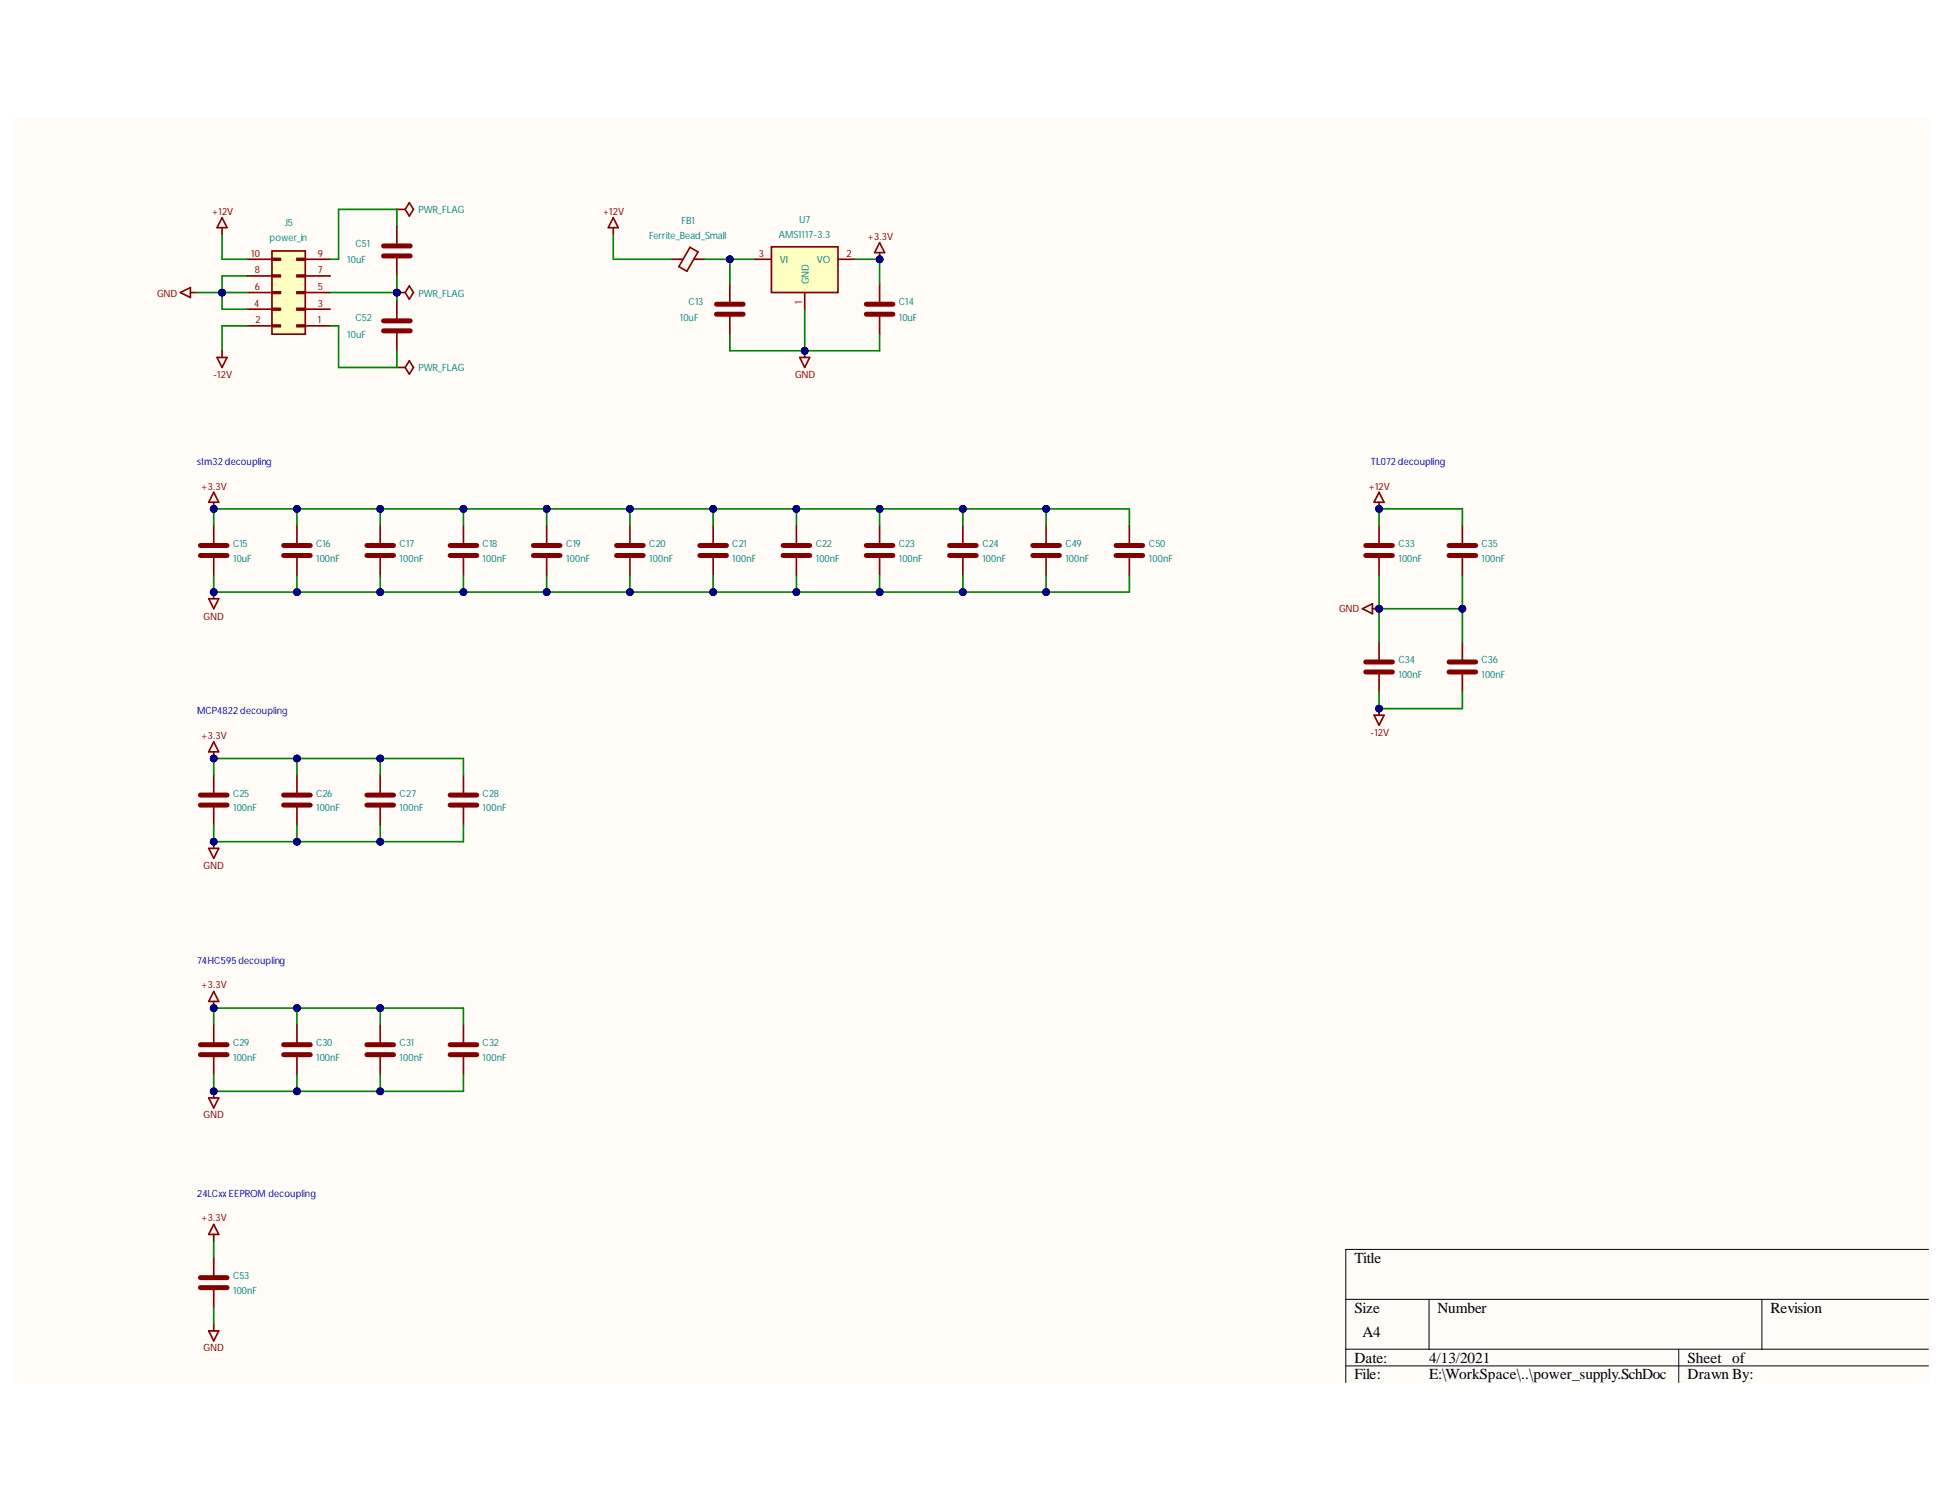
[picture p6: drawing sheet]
<svg xmlns="http://www.w3.org/2000/svg" width="279mm" height="216mm" viewBox="0 0 279 216" stroke-linecap="round" stroke-linejoin="round" font-family="sans-serif">
<defs><g id="words">
<g font-size="2.2">
<text x="194.7" y="181.5">Title</text>
<text x="194.7" y="188.7">Size</text>
<text x="206.6" y="188.7">Number</text>
<text x="254.5" y="188.7">Revision</text>
<text x="194.7" y="195.9">Date:</text>
<text x="195.8" y="192.2">A4</text>
<text x="205.4" y="195.9">4/13/2021</text>
<text x="242.5" y="195.9">Sheet of</text>
<text x="194.7" y="198.2">File:</text>
<text x="205.4" y="198.2">E:\WorkSpace\..\power_supply.SchDoc</text>
<text x="242.5" y="198.2">Drawn By:</text>
</g>
<g font-size="1.4" fill="#800000">
<text x="30.5" y="30.9">+12V</text>
<text x="86.6" y="30.9">+12V</text>
<text x="124.7" y="34.5">+3.3V</text>
<text x="22.6" y="42.6">GND</text>
<text x="30.6" y="54.3">-12V</text>
<text x="114.3" y="54.3">GND</text>
<text x="28.9" y="70.4">+3.3V</text>
<text x="196.7" y="70.4">+12V</text>
<text x="29.3" y="89.1">GND</text>
<text x="192.5" y="88">GND</text>
<text x="28.9" y="106.2">+3.3V</text>
<text x="196.9" y="105.8">-12V</text>
<text x="29.3" y="124.9">GND</text>
<text x="28.9" y="142.1">+3.3V</text>
<text x="29.3" y="160.8">GND</text>
<text x="28.9" y="175.6">+3.3V</text>
<text x="29.3" y="194.3">GND</text>
</g>
<g font-size="1.4" fill="#008484">
<text x="38.7" y="34.6">power_in</text>
<text x="40.9" y="32.5">J5</text>
<text x="51.1" y="35.4">C51</text>
<text x="60.1" y="30.6">PWR_FLAG</text>
<text x="93.3" y="34.3">Ferrite_Bead_Small</text>
<text x="98" y="32.1">FB1</text>
<text x="111.9" y="34.3">AMS1117-3.3</text>
<text x="114.9" y="32.1">U7</text>
<text x="49.9" y="37.8">10uF</text>
<text x="112.1" y="37.8">VI</text>
<text x="116.2" y="40.9" transform="rotate(-90 116.2 40.9)">GND</text>
<text x="117.4" y="37.8">VO</text>
<text x="51.1" y="46.2">C52</text>
<text x="60.1" y="42.6">PWR_FLAG</text>
<text x="97.7" y="46.2">10uF</text>
<text x="99" y="43.8">C13</text>
<text x="129.2" y="46.1">10uF</text>
<text x="129.2" y="43.9">C14</text>
<text x="49.9" y="48.6">10uF</text>
<text x="60.1" y="53.4">PWR_FLAG</text>
<text x="33.5" y="80.8">10uF</text>
<text x="33.5" y="78.6">C15</text>
<text x="45.4" y="80.8">100nF</text>
<text x="45.4" y="78.6">C16</text>
<text x="57.4" y="80.8">100nF</text>
<text x="57.4" y="78.6">C17</text>
<text x="69.4" y="80.8">100nF</text>
<text x="69.4" y="78.6">C18</text>
<text x="81.4" y="80.8">100nF</text>
<text x="81.4" y="78.6">C19</text>
<text x="93.3" y="80.8">100nF</text>
<text x="93.3" y="78.6">C20</text>
<text x="105.2" y="80.8">100nF</text>
<text x="105.2" y="78.6">C21</text>
<text x="117.2" y="80.8">100nF</text>
<text x="117.2" y="78.6">C22</text>
<text x="129.2" y="80.8">100nF</text>
<text x="129.2" y="78.6">C23</text>
<text x="141.2" y="80.8">100nF</text>
<text x="141.2" y="78.6">C24</text>
<text x="153.1" y="80.8">100nF</text>
<text x="153.1" y="78.6">C49</text>
<text x="165.1" y="80.8">100nF</text>
<text x="165.1" y="78.6">C50</text>
<text x="201" y="80.8">100nF</text>
<text x="201" y="78.6">C33</text>
<text x="212.9" y="80.8">100nF</text>
<text x="212.9" y="78.6">C35</text>
<text x="201" y="95.3">C34</text>
<text x="212.9" y="95.3">C36</text>
<text x="201" y="97.5">100nF</text>
<text x="212.9" y="97.5">100nF</text>
<text x="33.5" y="116.6">100nF</text>
<text x="33.5" y="114.5">C25</text>
<text x="45.4" y="116.6">100nF</text>
<text x="45.4" y="114.5">C26</text>
<text x="57.4" y="116.6">100nF</text>
<text x="57.4" y="114.5">C27</text>
<text x="69.4" y="116.6">100nF</text>
<text x="69.4" y="114.5">C28</text>
<text x="33.5" y="152.6">100nF</text>
<text x="33.5" y="150.4">C29</text>
<text x="45.4" y="152.6">100nF</text>
<text x="45.4" y="150.4">C30</text>
<text x="57.4" y="152.6">100nF</text>
<text x="57.4" y="150.4">C31</text>
<text x="69.4" y="152.6">100nF</text>
<text x="69.4" y="150.4">C32</text>
<text x="33.5" y="186">100nF</text>
<text x="33.5" y="183.9">C53</text>
</g>
<g font-size="1.4" fill="#840000">
<text x="36.1" y="36.9">10</text>
<text x="36.6" y="39.2">8</text>
<text x="36.6" y="41.7">6</text>
<text x="45.7" y="41.7">5</text>
<text x="45.7" y="39.2">7</text>
<text x="45.7" y="36.9">9</text>
<text x="109" y="36.9">3</text>
<text x="121.6" y="36.9">2</text>
<text x="36.5" y="44.1">4</text>
<text x="36.7" y="46.4">2</text>
<text x="45.7" y="44.1">3</text>
<text x="45.7" y="46.4">1</text>
<text x="115.3" y="43.6" transform="rotate(-90 115.3 43.6)">1</text>
</g>
<g font-size="1.4" fill="#0000c2">
<text x="28.3" y="66.8">stm32 decoupling</text>
<text x="197" y="66.8">TL072 decoupling</text>
<text x="28.3" y="102.7">MCP4822 decoupling</text>
<text x="28.3" y="138.5">74HC595 decoupling</text>
<text x="28.3" y="172">24LCxx EEPROM decoupling</text>
</g>
</g></defs>
<g fill="#fffcf8">
<path d="M2 16.9h275.2v181.8h-275.2z" fill-rule="evenodd"/>
<path d="M2 16.9h275.2v181.8h-275.2z" fill-rule="evenodd"/>
</g>
<path d="M277.2 179.6h-83.8v19.1M193.4 186.8h83.8M193.4 193.9h83.8M193.4 196.3h83.8M205.4 186.8v7.1M241.3 193.9v4.8M253.2 186.8v7.1" fill="none" stroke="#000" stroke-width=".14"/>
<g fill="none" stroke="#840000" stroke-width=".24">
<path d="M30.7 75.5v2.7M42.7 75.5v2.7M54.6 75.5v2.7M66.6 75.5v2.7M78.6 75.5v2.7M90.5 75.5v2.7M102.5 75.5v2.7M114.5 75.5v2.7M126.4 75.5v2.7M30.7 80.1v2.6M42.7 80.1v2.6M54.6 80.1v2.6"/>
<path d="M66.6 80.1v2.6M78.6 80.1v2.6M90.5 80.1v2.6M102.5 80.1v2.6M114.5 80.1v2.6M126.4 80.1v2.6"/>
</g>
<g fill="none" stroke="#840000" stroke-width=".72">
<path d="M28.8 79.8h3.8M28.8 78.4h3.8M40.8 79.8h3.8M40.8 78.4h3.8M52.7 79.8h3.9M52.7 78.4h3.9M64.7 79.8h3.8M64.7 78.4h3.8M76.7 79.8h3.8M76.7 78.4h3.8M88.6 79.8h3.8M88.6 78.4h3.8"/>
<path d="M100.6 79.8h3.8M100.6 78.4h3.8M112.5 79.8h3.9M112.5 78.4h3.9M124.5 79.8h3.8M124.5 78.4h3.8"/>
</g>
<path d="M30.7 70.8l.7 1.4h-1.4zM30.7 72.2v1" fill="none" stroke="#800000" stroke-width=".24"/>
<circle cx="30.7" cy="73.1" r=".48" fill="#000080"/>
<circle cx="30.7" cy="73.1" r=".48" fill="none" stroke="#000080" stroke-width=".14"/>
<path d="M30 86.1h1.4l-.7 1.4zM30.7 85.1v1" fill="none" stroke="#800000" stroke-width=".24"/>
<circle cx="30.7" cy="85.1" r=".48" fill="#000080"/>
<circle cx="30.7" cy="85.1" r=".48" fill="none" stroke="#000080" stroke-width=".14"/>
<path d="M30.7 111.4v2.6M30.7 116v2.6M42.7 111.4v2.6M42.7 116v2.6" fill="none" stroke="#840000" stroke-width=".24"/>
<path d="M28.8 114.3h3.8M28.8 115.7h3.8M40.8 114.3h3.8M40.8 115.7h3.8" fill="none" stroke="#840000" stroke-width=".72"/>
<path d="M30.7 106.6l.7 1.5h-1.4zM30.7 108.1v.9" fill="none" stroke="#800000" stroke-width=".24"/>
<circle cx="30.7" cy="109" r=".48" fill="#000080"/>
<circle cx="30.7" cy="109" r=".48" fill="none" stroke="#000080" stroke-width=".14"/>
<path d="M30 121.9h1.4l-.7 1.5zM30.7 121v.9" fill="none" stroke="#800000" stroke-width=".24"/>
<circle cx="30.7" cy="121" r=".48" fill="#000080"/>
<circle cx="30.7" cy="121" r=".48" fill="none" stroke="#000080" stroke-width=".14"/>
<path d="M138.4 75.5v2.7M138.4 80.1v2.6M54.6 111.4v2.6M54.6 116v2.6M66.6 111.4v2.6M66.6 116v2.6M30.7 147.3v2.6M30.7 151.8v2.7M42.7 147.3v2.6M42.7 151.8v2.7" fill="none" stroke="#840000" stroke-width=".24"/>
<path d="M136.5 78.4h3.8M136.5 79.8h3.8M52.7 114.3h3.9M52.7 115.7h3.9M64.7 114.3h3.8M64.7 115.7h3.8M28.8 151.6h3.8M28.8 150.2h3.8M40.8 151.6h3.8M40.8 150.2h3.8" fill="none" stroke="#840000" stroke-width=".72"/>
<path d="M30.7 142.5l.7 1.4h-1.4zM30.7 143.9v1" fill="none" stroke="#800000" stroke-width=".24"/>
<circle cx="30.7" cy="144.9" r=".48" fill="#000080"/>
<circle cx="30.7" cy="144.9" r=".48" fill="none" stroke="#000080" stroke-width=".14"/>
<path d="M30 157.8h1.4l-.7 1.5zM30.7 156.9v.9" fill="none" stroke="#800000" stroke-width=".24"/>
<circle cx="30.7" cy="156.9" r=".48" fill="#000080"/>
<circle cx="30.7" cy="156.9" r=".48" fill="none" stroke="#000080" stroke-width=".14"/>
<path d="M198.2 75.5v2.7M210.2 75.5v2.7M198.2 80.1v2.6M198.2 92.3v2.6M198.2 96.8v2.7M210.2 80.1v2.6M210.2 92.3v2.6M210.2 96.8v2.7M54.6 147.3v2.6M54.6 151.8v2.7M66.6 147.3v2.6M66.6 151.8v2.7" fill="none" stroke="#840000" stroke-width=".24"/>
<path d="M196.3 79.8h3.8M196.3 78.4h3.8M208.3 79.8h3.8M208.3 78.4h3.8M196.3 96.6h3.8M196.3 95.2h3.8M208.3 96.6h3.8M208.3 95.2h3.8M52.7 151.6h3.9M52.7 150.2h3.9M64.7 151.6h3.8M64.7 150.2h3.8" fill="none" stroke="#840000" stroke-width=".72"/>
<path d="M198.2 70.8l.7 1.4h-1.4zM198.2 72.2v.9" fill="none" stroke="#800000" stroke-width=".24"/>
<circle cx="198.2" cy="73.2" r=".48" fill="#000080"/>
<circle cx="198.2" cy="73.2" r=".48" fill="none" stroke="#000080" stroke-width=".14"/>
<path d="M197.5 102.8h1.4l-.7 1.4zM198.2 101.9v.9" fill="none" stroke="#800000" stroke-width=".24"/>
<circle cx="198.2" cy="101.9" r=".48" fill="#000080"/>
<circle cx="198.2" cy="101.9" r=".48" fill="none" stroke="#000080" stroke-width=".14"/>
<path d="M195.8 87.5l1.5-.7v1.4zM197.3 87.5h.9" fill="none" stroke="#800000" stroke-width=".24"/>
<circle cx="198.2" cy="87.5" r=".48" fill="#000080"/>
<circle cx="198.2" cy="87.5" r=".48" fill="none" stroke="#000080" stroke-width=".14"/>
<path d="M150.4 75.5v2.7M162.3 75.5v2.7M150.4 80.1v2.6M162.3 80.1v2.6" fill="none" stroke="#840000" stroke-width=".24"/>
<path d="M148.4 79.8h3.9M148.4 78.4h3.9M160.4 79.8h3.8M160.4 78.4h3.8" fill="none" stroke="#840000" stroke-width=".72"/>
<path d="M31.9 32.7v1M31.9 31.3l.7 1.4h-1.4zM25.9 42.1l1.5-.8v1.5zM27.4 42.1h.9M31.2 51.4h1.4l-.7 1.4zM31.9 50.4v1" fill="none" stroke="#800000" stroke-width=".24"/>
<path d="M39.1 36.1h4.8v11.9h-4.8z" fill-rule="evenodd" fill="#ffffc2"/>
<g fill="none" stroke="#840000" stroke-width=".24">
<path d="M35.5 37.3h3.6M35.5 39.7h3.6M39.1 36.1h4.8v11.9h-4.8zM39.1 37.2h1.2v.2h-1.2zM39.1 39.5h1.2v.3h-1.2zM42.7 37.2h1.2v.2h-1.2zM42.7 39.5h1.2v.3h-1.2zM43.9 37.3h3.6M43.9 39.7h3.6M57 32.5v2.6M57 37v2.7M35.5 44.4h3.6"/>
<path d="M35.5 46.8h3.6M35.5 42.1h3.6M39.1 44.3h1.2v.3h-1.2zM39.1 46.7h1.2v.3h-1.2zM39.1 41.9h1.2v.3h-1.2zM42.7 44.3h1.2v.3h-1.2zM42.7 46.7h1.2v.3h-1.2zM42.7 41.9h1.2v.3h-1.2zM43.9 44.4h3.6M43.9 46.8h3.6M43.9 42.1h3.6M57 43.3v2.6"/>
<path d="M57 47.8v2.6"/>
</g>
<path d="M55.1 35.4h3.9M55.1 36.8h3.9M55.1 47.6h3.9M55.1 46.1h3.9" fill="none" stroke="#840000" stroke-width=".72"/>
<path d="M114.9 51.4h1.5l-.7 1.4zM115.7 50.4v1" fill="none" stroke="#800000" stroke-width=".24"/>
<circle cx="115.7" cy="50.4" r=".48" fill="#000080"/>
<circle cx="115.7" cy="50.4" r=".48" fill="none" stroke="#000080" stroke-width=".14"/>
<path d="M126.4 34.9l.7 1.4h-1.4zM126.4 36.3v1" fill="none" stroke="#800000" stroke-width=".24"/>
<circle cx="126.4" cy="37.3" r=".48" fill="#000080"/>
<circle cx="126.4" cy="37.3" r=".48" fill="none" stroke="#000080" stroke-width=".14"/>
<path d="M88.1 31.3l.8 1.4h-1.5zM88.1 32.7v1" fill="none" stroke="#800000" stroke-width=".24"/>
<path d="M96.5 37.3h1.7M99.2 35.5l1.1 .7-1.6 2.8-1.1-.7zM99.7 37.3h1.6M104.9 40.9v2.6M104.9 45.4v2.6M126.4 40.9v2.6M126.4 45.4v2.6" fill="none" stroke="#840000" stroke-width=".24"/>
<path d="M103 45.2h3.8M103 43.7h3.8M124.5 45.2h3.8M124.5 43.7h3.8" fill="none" stroke="#840000" stroke-width=".72"/>
<path d="M110.9 35.5h9.5v6.6h-9.5z" fill-rule="evenodd" fill="#ffffc2"/>
<path d="M57 30.1h1.2M58.8 29.1l.6 1-.6 1-.6-1zM108.5 37.3h2.4M110.9 35.5h9.5v6.6h-9.5zM120.4 37.3h2.4M115.7 42.1v2.3M30.7 180.8v2.6M30.7 185.3v2.7" fill="none" stroke="#840000" stroke-width=".24"/>
<path d="M28.8 185.1h3.8M28.8 183.7h3.8" fill="none" stroke="#840000" stroke-width=".72"/>
<path d="M30.7 176l.7 1.4h-1.4zM30.7 177.4v1M30 191.3h1.4l-.7 1.4zM30.7 190.4v.9" fill="none" stroke="#800000" stroke-width=".24"/>
<circle cx="57" cy="42.1" r=".48" fill="#000080"/>
<circle cx="57" cy="42.1" r=".48" fill="none" stroke="#000080" stroke-width=".14"/>
<path d="M57 42.1h1.2M58.8 41.1l.6 1-.6 .9-.6-.9z" fill="none" stroke="#840000" stroke-width=".24"/>
<circle cx="57" cy="42.1" r=".48" fill="#000080"/>
<circle cx="57" cy="42.1" r=".48" fill="none" stroke="#000080" stroke-width=".14"/>
<path d="M57 52.8h1.2M58.8 51.9l.6 .9-.6 1-.6-1z" fill="none" stroke="#840000" stroke-width=".24"/>
<path d="M28.3 42.1h3.6M30.7 188v2.4" fill="none" stroke="#008400" stroke-width=".24"/>
<circle cx="31.9" cy="42.1" r=".48" fill="#000080"/>
<circle cx="31.9" cy="42.1" r=".48" fill="none" stroke="#000080" stroke-width=".14"/>
<path d="M30.7 156.9h12" fill="none" stroke="#008400" stroke-width=".24"/>
<circle cx="42.7" cy="156.9" r=".48" fill="#000080"/>
<circle cx="42.7" cy="156.9" r=".48" fill="none" stroke="#000080" stroke-width=".14"/>
<circle cx="30.7" cy="156.9" r=".48" fill="#000080"/>
<circle cx="30.7" cy="156.9" r=".48" fill="none" stroke="#000080" stroke-width=".14"/>
<path d="M30.7 144.9h12" fill="none" stroke="#008400" stroke-width=".24"/>
<circle cx="30.7" cy="144.9" r=".48" fill="#000080"/>
<circle cx="30.7" cy="144.9" r=".48" fill="none" stroke="#000080" stroke-width=".14"/>
<circle cx="42.7" cy="144.9" r=".48" fill="#000080"/>
<circle cx="42.7" cy="144.9" r=".48" fill="none" stroke="#000080" stroke-width=".14"/>
<path d="M30.7 121h12" fill="none" stroke="#008400" stroke-width=".24"/>
<circle cx="42.7" cy="121" r=".48" fill="#000080"/>
<circle cx="42.7" cy="121" r=".48" fill="none" stroke="#000080" stroke-width=".14"/>
<circle cx="30.7" cy="121" r=".48" fill="#000080"/>
<circle cx="30.7" cy="121" r=".48" fill="none" stroke="#000080" stroke-width=".14"/>
<path d="M30.7 109h12" fill="none" stroke="#008400" stroke-width=".24"/>
<circle cx="30.7" cy="109" r=".48" fill="#000080"/>
<circle cx="30.7" cy="109" r=".48" fill="none" stroke="#000080" stroke-width=".14"/>
<circle cx="42.7" cy="109" r=".48" fill="#000080"/>
<circle cx="42.7" cy="109" r=".48" fill="none" stroke="#000080" stroke-width=".14"/>
<path d="M30.7 85.1h12" fill="none" stroke="#008400" stroke-width=".24"/>
<circle cx="42.7" cy="85.1" r=".48" fill="#000080"/>
<circle cx="42.7" cy="85.1" r=".48" fill="none" stroke="#000080" stroke-width=".14"/>
<circle cx="30.7" cy="85.1" r=".48" fill="#000080"/>
<circle cx="30.7" cy="85.1" r=".48" fill="none" stroke="#000080" stroke-width=".14"/>
<path d="M30.7 73.2h12" fill="none" stroke="#008400" stroke-width=".24"/>
<circle cx="30.7" cy="73.1" r=".48" fill="#000080"/>
<circle cx="30.7" cy="73.1" r=".48" fill="none" stroke="#000080" stroke-width=".14"/>
<circle cx="42.7" cy="73.1" r=".48" fill="#000080"/>
<circle cx="42.7" cy="73.1" r=".48" fill="none" stroke="#000080" stroke-width=".14"/>
<path d="M31.9 46.8h3.6M31.9 44.4h3.6M31.9 42.1h3.6" fill="none" stroke="#008400" stroke-width=".24"/>
<circle cx="31.9" cy="42.1" r=".48" fill="#000080"/>
<circle cx="31.9" cy="42.1" r=".48" fill="none" stroke="#000080" stroke-width=".14"/>
<path d="M31.9 39.7h3.6M31.9 37.3h3.6M42.7 156.9h11.9" fill="none" stroke="#008400" stroke-width=".24"/>
<circle cx="42.7" cy="156.9" r=".48" fill="#000080"/>
<circle cx="42.7" cy="156.9" r=".48" fill="none" stroke="#000080" stroke-width=".14"/>
<circle cx="54.6" cy="156.9" r=".48" fill="#000080"/>
<circle cx="54.6" cy="156.9" r=".48" fill="none" stroke="#000080" stroke-width=".14"/>
<path d="M42.7 144.9h11.9" fill="none" stroke="#008400" stroke-width=".24"/>
<circle cx="42.7" cy="144.9" r=".48" fill="#000080"/>
<circle cx="42.7" cy="144.9" r=".48" fill="none" stroke="#000080" stroke-width=".14"/>
<circle cx="54.6" cy="144.9" r=".48" fill="#000080"/>
<circle cx="54.6" cy="144.9" r=".48" fill="none" stroke="#000080" stroke-width=".14"/>
<path d="M42.7 121h11.9" fill="none" stroke="#008400" stroke-width=".24"/>
<circle cx="42.7" cy="121" r=".48" fill="#000080"/>
<circle cx="42.7" cy="121" r=".48" fill="none" stroke="#000080" stroke-width=".14"/>
<circle cx="54.6" cy="121" r=".48" fill="#000080"/>
<circle cx="54.6" cy="121" r=".48" fill="none" stroke="#000080" stroke-width=".14"/>
<path d="M42.7 109h11.9" fill="none" stroke="#008400" stroke-width=".24"/>
<circle cx="42.7" cy="109" r=".48" fill="#000080"/>
<circle cx="42.7" cy="109" r=".48" fill="none" stroke="#000080" stroke-width=".14"/>
<circle cx="54.6" cy="109" r=".48" fill="#000080"/>
<circle cx="54.6" cy="109" r=".48" fill="none" stroke="#000080" stroke-width=".14"/>
<path d="M42.7 85.1h11.9" fill="none" stroke="#008400" stroke-width=".24"/>
<circle cx="54.6" cy="85.1" r=".48" fill="#000080"/>
<circle cx="54.6" cy="85.1" r=".48" fill="none" stroke="#000080" stroke-width=".14"/>
<circle cx="42.7" cy="85.1" r=".48" fill="#000080"/>
<circle cx="42.7" cy="85.1" r=".48" fill="none" stroke="#000080" stroke-width=".14"/>
<path d="M42.7 73.2h11.9" fill="none" stroke="#008400" stroke-width=".24"/>
<circle cx="42.7" cy="73.1" r=".48" fill="#000080"/>
<circle cx="42.7" cy="73.1" r=".48" fill="none" stroke="#000080" stroke-width=".14"/>
<circle cx="54.6" cy="73.1" r=".48" fill="#000080"/>
<circle cx="54.6" cy="73.1" r=".48" fill="none" stroke="#000080" stroke-width=".14"/>
<path d="M47.5 46.8h1.2M47.5 42.1h9.5" fill="none" stroke="#008400" stroke-width=".24"/>
<circle cx="57" cy="42.1" r=".48" fill="#000080"/>
<circle cx="57" cy="42.1" r=".48" fill="none" stroke="#000080" stroke-width=".14"/>
<path d="M47.5 37.3h1.2M48.7 30.1h8.3M48.7 52.8h8.3M54.6 156.9h12" fill="none" stroke="#008400" stroke-width=".24"/>
<circle cx="54.6" cy="156.9" r=".48" fill="#000080"/>
<circle cx="54.6" cy="156.9" r=".48" fill="none" stroke="#000080" stroke-width=".14"/>
<path d="M54.6 144.9h12" fill="none" stroke="#008400" stroke-width=".24"/>
<circle cx="54.6" cy="144.9" r=".48" fill="#000080"/>
<circle cx="54.6" cy="144.9" r=".48" fill="none" stroke="#000080" stroke-width=".14"/>
<path d="M54.6 121h12" fill="none" stroke="#008400" stroke-width=".24"/>
<circle cx="54.6" cy="121" r=".48" fill="#000080"/>
<circle cx="54.6" cy="121" r=".48" fill="none" stroke="#000080" stroke-width=".14"/>
<path d="M54.6 109h12" fill="none" stroke="#008400" stroke-width=".24"/>
<circle cx="54.6" cy="109" r=".48" fill="#000080"/>
<circle cx="54.6" cy="109" r=".48" fill="none" stroke="#000080" stroke-width=".14"/>
<path d="M54.6 85.1h12" fill="none" stroke="#008400" stroke-width=".24"/>
<circle cx="66.6" cy="85.1" r=".48" fill="#000080"/>
<circle cx="66.6" cy="85.1" r=".48" fill="none" stroke="#000080" stroke-width=".14"/>
<circle cx="54.6" cy="85.1" r=".48" fill="#000080"/>
<circle cx="54.6" cy="85.1" r=".48" fill="none" stroke="#000080" stroke-width=".14"/>
<path d="M54.6 73.2h12" fill="none" stroke="#008400" stroke-width=".24"/>
<circle cx="54.6" cy="73.1" r=".48" fill="#000080"/>
<circle cx="54.6" cy="73.1" r=".48" fill="none" stroke="#000080" stroke-width=".14"/>
<circle cx="66.6" cy="73.1" r=".48" fill="#000080"/>
<circle cx="66.6" cy="73.1" r=".48" fill="none" stroke="#000080" stroke-width=".14"/>
<path d="M66.6 85.1h12" fill="none" stroke="#008400" stroke-width=".24"/>
<circle cx="78.6" cy="85.1" r=".48" fill="#000080"/>
<circle cx="78.6" cy="85.1" r=".48" fill="none" stroke="#000080" stroke-width=".14"/>
<circle cx="66.6" cy="85.1" r=".48" fill="#000080"/>
<circle cx="66.6" cy="85.1" r=".48" fill="none" stroke="#000080" stroke-width=".14"/>
<path d="M66.6 73.2h12" fill="none" stroke="#008400" stroke-width=".24"/>
<circle cx="66.6" cy="73.1" r=".48" fill="#000080"/>
<circle cx="66.6" cy="73.1" r=".48" fill="none" stroke="#000080" stroke-width=".14"/>
<circle cx="78.6" cy="73.1" r=".48" fill="#000080"/>
<circle cx="78.6" cy="73.1" r=".48" fill="none" stroke="#000080" stroke-width=".14"/>
<path d="M78.6 85.1h11.9" fill="none" stroke="#008400" stroke-width=".24"/>
<circle cx="90.5" cy="85.1" r=".48" fill="#000080"/>
<circle cx="90.5" cy="85.1" r=".48" fill="none" stroke="#000080" stroke-width=".14"/>
<circle cx="78.6" cy="85.1" r=".48" fill="#000080"/>
<circle cx="78.6" cy="85.1" r=".48" fill="none" stroke="#000080" stroke-width=".14"/>
<path d="M78.6 73.2h11.9" fill="none" stroke="#008400" stroke-width=".24"/>
<circle cx="78.6" cy="73.1" r=".48" fill="#000080"/>
<circle cx="78.6" cy="73.1" r=".48" fill="none" stroke="#000080" stroke-width=".14"/>
<circle cx="90.5" cy="73.1" r=".48" fill="#000080"/>
<circle cx="90.5" cy="73.1" r=".48" fill="none" stroke="#000080" stroke-width=".14"/>
<path d="M88.1 37.3h8.4M90.5 85.1h12" fill="none" stroke="#008400" stroke-width=".24"/>
<circle cx="102.5" cy="85.1" r=".48" fill="#000080"/>
<circle cx="102.5" cy="85.1" r=".48" fill="none" stroke="#000080" stroke-width=".14"/>
<circle cx="90.5" cy="85.1" r=".48" fill="#000080"/>
<circle cx="90.5" cy="85.1" r=".48" fill="none" stroke="#000080" stroke-width=".14"/>
<path d="M90.5 73.2h12" fill="none" stroke="#008400" stroke-width=".24"/>
<circle cx="90.5" cy="73.1" r=".48" fill="#000080"/>
<circle cx="90.5" cy="73.1" r=".48" fill="none" stroke="#000080" stroke-width=".14"/>
<circle cx="102.5" cy="73.1" r=".48" fill="#000080"/>
<circle cx="102.5" cy="73.1" r=".48" fill="none" stroke="#000080" stroke-width=".14"/>
<path d="M101.3 37.3h3.6" fill="none" stroke="#008400" stroke-width=".24"/>
<circle cx="104.9" cy="37.3" r=".48" fill="#000080"/>
<circle cx="104.9" cy="37.3" r=".48" fill="none" stroke="#000080" stroke-width=".14"/>
<path d="M102.5 85.1h12" fill="none" stroke="#008400" stroke-width=".24"/>
<circle cx="114.5" cy="85.1" r=".48" fill="#000080"/>
<circle cx="114.5" cy="85.1" r=".48" fill="none" stroke="#000080" stroke-width=".14"/>
<circle cx="102.5" cy="85.1" r=".48" fill="#000080"/>
<circle cx="102.5" cy="85.1" r=".48" fill="none" stroke="#000080" stroke-width=".14"/>
<path d="M102.5 73.2h12" fill="none" stroke="#008400" stroke-width=".24"/>
<circle cx="102.5" cy="73.1" r=".48" fill="#000080"/>
<circle cx="102.5" cy="73.1" r=".48" fill="none" stroke="#000080" stroke-width=".14"/>
<circle cx="114.5" cy="73.1" r=".48" fill="#000080"/>
<circle cx="114.5" cy="73.1" r=".48" fill="none" stroke="#000080" stroke-width=".14"/>
<path d="M104.9 50.4h10.8" fill="none" stroke="#008400" stroke-width=".24"/>
<circle cx="115.7" cy="50.4" r=".48" fill="#000080"/>
<circle cx="115.7" cy="50.4" r=".48" fill="none" stroke="#000080" stroke-width=".14"/>
<path d="M104.9 37.3h3.6" fill="none" stroke="#008400" stroke-width=".24"/>
<circle cx="104.9" cy="37.3" r=".48" fill="#000080"/>
<circle cx="104.9" cy="37.3" r=".48" fill="none" stroke="#000080" stroke-width=".14"/>
<path d="M114.5 85.1h11.9" fill="none" stroke="#008400" stroke-width=".24"/>
<circle cx="126.4" cy="85.1" r=".48" fill="#000080"/>
<circle cx="126.4" cy="85.1" r=".48" fill="none" stroke="#000080" stroke-width=".14"/>
<circle cx="114.5" cy="85.1" r=".48" fill="#000080"/>
<circle cx="114.5" cy="85.1" r=".48" fill="none" stroke="#000080" stroke-width=".14"/>
<path d="M114.5 73.2h11.9" fill="none" stroke="#008400" stroke-width=".24"/>
<circle cx="114.5" cy="73.1" r=".48" fill="#000080"/>
<circle cx="114.5" cy="73.1" r=".48" fill="none" stroke="#000080" stroke-width=".14"/>
<circle cx="126.4" cy="73.1" r=".48" fill="#000080"/>
<circle cx="126.4" cy="73.1" r=".48" fill="none" stroke="#000080" stroke-width=".14"/>
<path d="M115.7 50.4h10.7" fill="none" stroke="#008400" stroke-width=".24"/>
<circle cx="115.7" cy="50.4" r=".48" fill="#000080"/>
<circle cx="115.7" cy="50.4" r=".48" fill="none" stroke="#000080" stroke-width=".14"/>
<path d="M122.8 37.3h3.6" fill="none" stroke="#008400" stroke-width=".24"/>
<circle cx="126.4" cy="37.3" r=".48" fill="#000080"/>
<circle cx="126.4" cy="37.3" r=".48" fill="none" stroke="#000080" stroke-width=".14"/>
<path d="M126.4 85.1h12" fill="none" stroke="#008400" stroke-width=".24"/>
<circle cx="138.4" cy="85.1" r=".48" fill="#000080"/>
<circle cx="138.4" cy="85.1" r=".48" fill="none" stroke="#000080" stroke-width=".14"/>
<circle cx="126.4" cy="85.1" r=".48" fill="#000080"/>
<circle cx="126.4" cy="85.1" r=".48" fill="none" stroke="#000080" stroke-width=".14"/>
<path d="M126.4 73.2h12" fill="none" stroke="#008400" stroke-width=".24"/>
<circle cx="126.4" cy="73.1" r=".48" fill="#000080"/>
<circle cx="126.4" cy="73.1" r=".48" fill="none" stroke="#000080" stroke-width=".14"/>
<circle cx="138.4" cy="73.1" r=".48" fill="#000080"/>
<circle cx="138.4" cy="73.1" r=".48" fill="none" stroke="#000080" stroke-width=".14"/>
<path d="M138.4 85.1h12" fill="none" stroke="#008400" stroke-width=".24"/>
<circle cx="150.3" cy="85.1" r=".48" fill="#000080"/>
<circle cx="150.3" cy="85.1" r=".48" fill="none" stroke="#000080" stroke-width=".14"/>
<circle cx="138.4" cy="85.1" r=".48" fill="#000080"/>
<circle cx="138.4" cy="85.1" r=".48" fill="none" stroke="#000080" stroke-width=".14"/>
<path d="M138.4 73.2h12" fill="none" stroke="#008400" stroke-width=".24"/>
<circle cx="138.4" cy="73.1" r=".48" fill="#000080"/>
<circle cx="138.4" cy="73.1" r=".48" fill="none" stroke="#000080" stroke-width=".14"/>
<circle cx="150.3" cy="73.1" r=".48" fill="#000080"/>
<circle cx="150.3" cy="73.1" r=".48" fill="none" stroke="#000080" stroke-width=".14"/>
<path d="M150.4 85.1h11.9" fill="none" stroke="#008400" stroke-width=".24"/>
<circle cx="150.3" cy="85.1" r=".48" fill="#000080"/>
<circle cx="150.3" cy="85.1" r=".48" fill="none" stroke="#000080" stroke-width=".14"/>
<path d="M150.4 73.2h11.9" fill="none" stroke="#008400" stroke-width=".24"/>
<circle cx="150.3" cy="73.1" r=".48" fill="#000080"/>
<circle cx="150.3" cy="73.1" r=".48" fill="none" stroke="#000080" stroke-width=".14"/>
<path d="M198.2 101.9h12" fill="none" stroke="#008400" stroke-width=".24"/>
<circle cx="198.2" cy="101.9" r=".48" fill="#000080"/>
<circle cx="198.2" cy="101.9" r=".48" fill="none" stroke="#000080" stroke-width=".14"/>
<path d="M198.2 87.5h12" fill="none" stroke="#008400" stroke-width=".24"/>
<circle cx="198.2" cy="87.5" r=".48" fill="#000080"/>
<circle cx="198.2" cy="87.5" r=".48" fill="none" stroke="#000080" stroke-width=".14"/>
<circle cx="210.2" cy="87.5" r=".48" fill="#000080"/>
<circle cx="210.2" cy="87.5" r=".48" fill="none" stroke="#000080" stroke-width=".14"/>
<path d="M198.2 73.1h12" fill="none" stroke="#008400" stroke-width=".24"/>
<circle cx="198.2" cy="73.2" r=".48" fill="#000080"/>
<circle cx="198.2" cy="73.2" r=".48" fill="none" stroke="#000080" stroke-width=".14"/>
<path d="M30.7 154.5v2.4M30.7 178.4v2.4" fill="none" stroke="#008400" stroke-width=".24"/>
<circle cx="30.7" cy="156.9" r=".48" fill="#000080"/>
<circle cx="30.7" cy="156.9" r=".48" fill="none" stroke="#000080" stroke-width=".14"/>
<path d="M30.7 144.9v2.4" fill="none" stroke="#008400" stroke-width=".24"/>
<circle cx="30.7" cy="144.9" r=".48" fill="#000080"/>
<circle cx="30.7" cy="144.9" r=".48" fill="none" stroke="#000080" stroke-width=".14"/>
<path d="M30.7 118.6v2.4" fill="none" stroke="#008400" stroke-width=".24"/>
<circle cx="30.7" cy="121" r=".48" fill="#000080"/>
<circle cx="30.7" cy="121" r=".48" fill="none" stroke="#000080" stroke-width=".14"/>
<path d="M30.7 109v2.4" fill="none" stroke="#008400" stroke-width=".24"/>
<circle cx="30.7" cy="109" r=".48" fill="#000080"/>
<circle cx="30.7" cy="109" r=".48" fill="none" stroke="#000080" stroke-width=".14"/>
<path d="M30.7 82.7v2.4" fill="none" stroke="#008400" stroke-width=".24"/>
<circle cx="30.7" cy="85.1" r=".48" fill="#000080"/>
<circle cx="30.7" cy="85.1" r=".48" fill="none" stroke="#000080" stroke-width=".14"/>
<path d="M30.7 73.2v2.3" fill="none" stroke="#008400" stroke-width=".24"/>
<circle cx="30.7" cy="73.1" r=".48" fill="#000080"/>
<circle cx="30.7" cy="73.1" r=".48" fill="none" stroke="#000080" stroke-width=".14"/>
<path d="M31.9 42.1v2.3M31.9 46.8v3.6" fill="none" stroke="#008400" stroke-width=".24"/>
<circle cx="31.9" cy="42.1" r=".48" fill="#000080"/>
<circle cx="31.9" cy="42.1" r=".48" fill="none" stroke="#000080" stroke-width=".14"/>
<path d="M31.9 39.7v2.4" fill="none" stroke="#008400" stroke-width=".24"/>
<circle cx="31.9" cy="42.1" r=".48" fill="#000080"/>
<circle cx="31.9" cy="42.1" r=".48" fill="none" stroke="#000080" stroke-width=".14"/>
<path d="M31.9 33.7v3.6M42.7 154.5v2.4" fill="none" stroke="#008400" stroke-width=".24"/>
<circle cx="42.7" cy="156.9" r=".48" fill="#000080"/>
<circle cx="42.7" cy="156.9" r=".48" fill="none" stroke="#000080" stroke-width=".14"/>
<path d="M42.7 144.9v2.4" fill="none" stroke="#008400" stroke-width=".24"/>
<circle cx="42.7" cy="144.9" r=".48" fill="#000080"/>
<circle cx="42.7" cy="144.9" r=".48" fill="none" stroke="#000080" stroke-width=".14"/>
<path d="M42.7 118.6v2.4" fill="none" stroke="#008400" stroke-width=".24"/>
<circle cx="42.7" cy="121" r=".48" fill="#000080"/>
<circle cx="42.7" cy="121" r=".48" fill="none" stroke="#000080" stroke-width=".14"/>
<path d="M42.7 109v2.4" fill="none" stroke="#008400" stroke-width=".24"/>
<circle cx="42.7" cy="109" r=".48" fill="#000080"/>
<circle cx="42.7" cy="109" r=".48" fill="none" stroke="#000080" stroke-width=".14"/>
<path d="M42.7 82.7v2.4" fill="none" stroke="#008400" stroke-width=".24"/>
<circle cx="42.7" cy="85.1" r=".48" fill="#000080"/>
<circle cx="42.7" cy="85.1" r=".48" fill="none" stroke="#000080" stroke-width=".14"/>
<path d="M42.7 73.2v2.3" fill="none" stroke="#008400" stroke-width=".24"/>
<circle cx="42.7" cy="73.1" r=".48" fill="#000080"/>
<circle cx="42.7" cy="73.1" r=".48" fill="none" stroke="#000080" stroke-width=".14"/>
<path d="M48.7 30.1v7.2M48.7 46.8v6M54.6 154.5v2.4" fill="none" stroke="#008400" stroke-width=".24"/>
<circle cx="54.6" cy="156.9" r=".48" fill="#000080"/>
<circle cx="54.6" cy="156.9" r=".48" fill="none" stroke="#000080" stroke-width=".14"/>
<path d="M54.6 144.9v2.4" fill="none" stroke="#008400" stroke-width=".24"/>
<circle cx="54.6" cy="144.9" r=".48" fill="#000080"/>
<circle cx="54.6" cy="144.9" r=".48" fill="none" stroke="#000080" stroke-width=".14"/>
<path d="M54.6 118.6v2.4" fill="none" stroke="#008400" stroke-width=".24"/>
<circle cx="54.6" cy="121" r=".48" fill="#000080"/>
<circle cx="54.6" cy="121" r=".48" fill="none" stroke="#000080" stroke-width=".14"/>
<path d="M54.6 109v2.4" fill="none" stroke="#008400" stroke-width=".24"/>
<circle cx="54.6" cy="109" r=".48" fill="#000080"/>
<circle cx="54.6" cy="109" r=".48" fill="none" stroke="#000080" stroke-width=".14"/>
<path d="M54.6 82.7v2.4" fill="none" stroke="#008400" stroke-width=".24"/>
<circle cx="54.6" cy="85.1" r=".48" fill="#000080"/>
<circle cx="54.6" cy="85.1" r=".48" fill="none" stroke="#000080" stroke-width=".14"/>
<path d="M54.6 73.2v2.3" fill="none" stroke="#008400" stroke-width=".24"/>
<circle cx="54.6" cy="73.1" r=".48" fill="#000080"/>
<circle cx="54.6" cy="73.1" r=".48" fill="none" stroke="#000080" stroke-width=".14"/>
<path d="M57 42.1v1.2M57 50.4v2.4" fill="none" stroke="#008400" stroke-width=".24"/>
<circle cx="57" cy="42.1" r=".48" fill="#000080"/>
<circle cx="57" cy="42.1" r=".48" fill="none" stroke="#000080" stroke-width=".14"/>
<path d="M57 39.7v2.4" fill="none" stroke="#008400" stroke-width=".24"/>
<circle cx="57" cy="42.1" r=".48" fill="#000080"/>
<circle cx="57" cy="42.1" r=".48" fill="none" stroke="#000080" stroke-width=".14"/>
<path d="M57 30.1v2.4M66.6 82.7v2.4M66.6 109v2.4M66.6 118.6v2.4M66.6 144.9v2.4M66.6 154.5v2.4" fill="none" stroke="#008400" stroke-width=".24"/>
<circle cx="66.6" cy="85.1" r=".48" fill="#000080"/>
<circle cx="66.6" cy="85.1" r=".48" fill="none" stroke="#000080" stroke-width=".14"/>
<path d="M66.6 73.2v2.3" fill="none" stroke="#008400" stroke-width=".24"/>
<circle cx="66.6" cy="73.1" r=".48" fill="#000080"/>
<circle cx="66.6" cy="73.1" r=".48" fill="none" stroke="#000080" stroke-width=".14"/>
<path d="M78.6 82.7v2.4" fill="none" stroke="#008400" stroke-width=".24"/>
<circle cx="78.6" cy="85.1" r=".48" fill="#000080"/>
<circle cx="78.6" cy="85.1" r=".48" fill="none" stroke="#000080" stroke-width=".14"/>
<path d="M78.6 73.2v2.3" fill="none" stroke="#008400" stroke-width=".24"/>
<circle cx="78.6" cy="73.1" r=".48" fill="#000080"/>
<circle cx="78.6" cy="73.1" r=".48" fill="none" stroke="#000080" stroke-width=".14"/>
<path d="M88.1 33.7v3.6M90.5 82.7v2.4" fill="none" stroke="#008400" stroke-width=".24"/>
<circle cx="90.5" cy="85.1" r=".48" fill="#000080"/>
<circle cx="90.5" cy="85.1" r=".48" fill="none" stroke="#000080" stroke-width=".14"/>
<path d="M90.5 73.2v2.3" fill="none" stroke="#008400" stroke-width=".24"/>
<circle cx="90.5" cy="73.1" r=".48" fill="#000080"/>
<circle cx="90.5" cy="73.1" r=".48" fill="none" stroke="#000080" stroke-width=".14"/>
<path d="M102.5 82.7v2.4" fill="none" stroke="#008400" stroke-width=".24"/>
<circle cx="102.5" cy="85.1" r=".48" fill="#000080"/>
<circle cx="102.5" cy="85.1" r=".48" fill="none" stroke="#000080" stroke-width=".14"/>
<path d="M102.5 73.2v2.3" fill="none" stroke="#008400" stroke-width=".24"/>
<circle cx="102.5" cy="73.1" r=".48" fill="#000080"/>
<circle cx="102.5" cy="73.1" r=".48" fill="none" stroke="#000080" stroke-width=".14"/>
<path d="M104.9 37.3v3.6M104.9 48v2.4" fill="none" stroke="#008400" stroke-width=".24"/>
<circle cx="104.9" cy="37.3" r=".48" fill="#000080"/>
<circle cx="104.9" cy="37.3" r=".48" fill="none" stroke="#000080" stroke-width=".14"/>
<path d="M114.5 82.7v2.4" fill="none" stroke="#008400" stroke-width=".24"/>
<circle cx="114.5" cy="85.1" r=".48" fill="#000080"/>
<circle cx="114.5" cy="85.1" r=".48" fill="none" stroke="#000080" stroke-width=".14"/>
<path d="M114.5 73.2v2.3" fill="none" stroke="#008400" stroke-width=".24"/>
<circle cx="114.5" cy="73.1" r=".48" fill="#000080"/>
<circle cx="114.5" cy="73.1" r=".48" fill="none" stroke="#000080" stroke-width=".14"/>
<path d="M115.7 44.4v6" fill="none" stroke="#008400" stroke-width=".24"/>
<circle cx="115.7" cy="50.4" r=".48" fill="#000080"/>
<circle cx="115.7" cy="50.4" r=".48" fill="none" stroke="#000080" stroke-width=".14"/>
<path d="M126.4 82.7v2.4" fill="none" stroke="#008400" stroke-width=".24"/>
<circle cx="126.4" cy="85.1" r=".48" fill="#000080"/>
<circle cx="126.4" cy="85.1" r=".48" fill="none" stroke="#000080" stroke-width=".14"/>
<path d="M126.4 73.2v2.3" fill="none" stroke="#008400" stroke-width=".24"/>
<circle cx="126.4" cy="73.1" r=".48" fill="#000080"/>
<circle cx="126.4" cy="73.1" r=".48" fill="none" stroke="#000080" stroke-width=".14"/>
<path d="M126.4 37.3v3.6M126.4 48v2.4" fill="none" stroke="#008400" stroke-width=".24"/>
<circle cx="126.4" cy="37.3" r=".48" fill="#000080"/>
<circle cx="126.4" cy="37.3" r=".48" fill="none" stroke="#000080" stroke-width=".14"/>
<path d="M138.4 82.7v2.4" fill="none" stroke="#008400" stroke-width=".24"/>
<circle cx="138.4" cy="85.1" r=".48" fill="#000080"/>
<circle cx="138.4" cy="85.1" r=".48" fill="none" stroke="#000080" stroke-width=".14"/>
<path d="M138.4 73.2v2.3" fill="none" stroke="#008400" stroke-width=".24"/>
<circle cx="138.4" cy="73.1" r=".48" fill="#000080"/>
<circle cx="138.4" cy="73.1" r=".48" fill="none" stroke="#000080" stroke-width=".14"/>
<path d="M150.4 82.7v2.4" fill="none" stroke="#008400" stroke-width=".24"/>
<circle cx="150.3" cy="85.1" r=".48" fill="#000080"/>
<circle cx="150.3" cy="85.1" r=".48" fill="none" stroke="#000080" stroke-width=".14"/>
<path d="M150.4 73.2v2.3" fill="none" stroke="#008400" stroke-width=".24"/>
<circle cx="150.3" cy="73.1" r=".48" fill="#000080"/>
<circle cx="150.3" cy="73.1" r=".48" fill="none" stroke="#000080" stroke-width=".14"/>
<path d="M162.3 73.2v2.3M162.3 82.7v2.4M198.2 99.5v2.4" fill="none" stroke="#008400" stroke-width=".24"/>
<circle cx="198.2" cy="101.9" r=".48" fill="#000080"/>
<circle cx="198.2" cy="101.9" r=".48" fill="none" stroke="#000080" stroke-width=".14"/>
<path d="M198.2 87.5v4.8" fill="none" stroke="#008400" stroke-width=".24"/>
<circle cx="198.2" cy="87.5" r=".48" fill="#000080"/>
<circle cx="198.2" cy="87.5" r=".48" fill="none" stroke="#000080" stroke-width=".14"/>
<path d="M198.2 82.7v4.8" fill="none" stroke="#008400" stroke-width=".24"/>
<circle cx="198.2" cy="87.5" r=".48" fill="#000080"/>
<circle cx="198.2" cy="87.5" r=".48" fill="none" stroke="#000080" stroke-width=".14"/>
<path d="M198.2 73.1v2.4" fill="none" stroke="#008400" stroke-width=".24"/>
<circle cx="198.2" cy="73.2" r=".48" fill="#000080"/>
<circle cx="198.2" cy="73.2" r=".48" fill="none" stroke="#000080" stroke-width=".14"/>
<path d="M210.2 87.5v4.8M210.2 99.5v2.4" fill="none" stroke="#008400" stroke-width=".24"/>
<circle cx="210.2" cy="87.5" r=".48" fill="#000080"/>
<circle cx="210.2" cy="87.5" r=".48" fill="none" stroke="#000080" stroke-width=".14"/>
<path d="M210.2 82.7v4.8" fill="none" stroke="#008400" stroke-width=".24"/>
<circle cx="210.2" cy="87.5" r=".48" fill="#000080"/>
<circle cx="210.2" cy="87.5" r=".48" fill="none" stroke="#000080" stroke-width=".14"/>
<path d="M210.2 73.1v2.4" fill="none" stroke="#008400" stroke-width=".24"/>
<use href="#words"/>
</svg>
